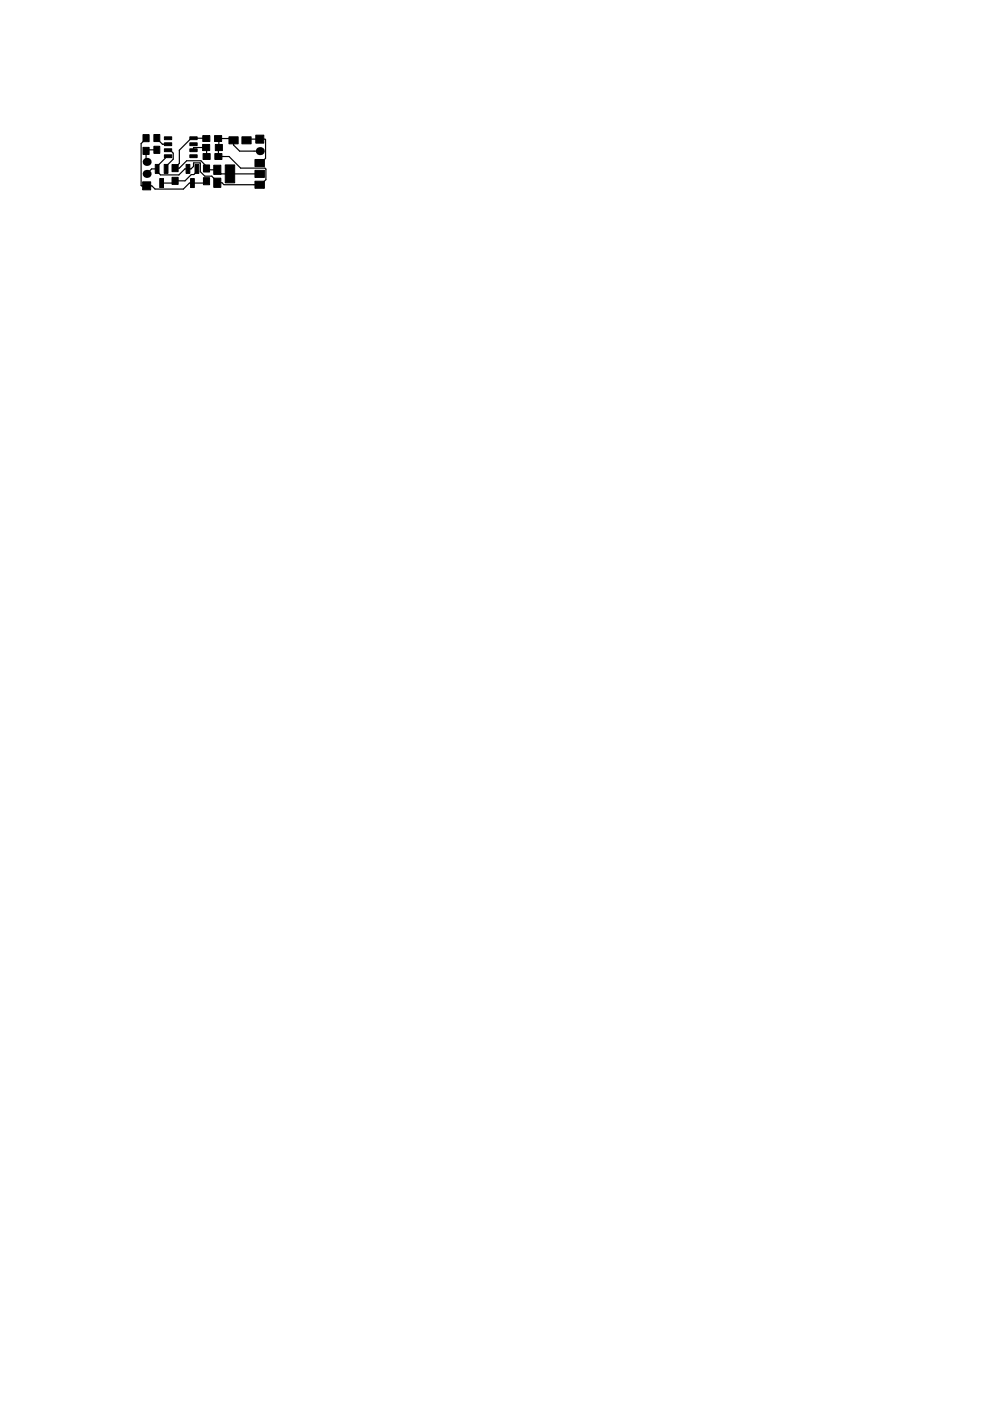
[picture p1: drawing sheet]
<svg xmlns="http://www.w3.org/2000/svg" width="210mm" height="297mm" viewBox="0 0 210 297" stroke-linecap="round" stroke-linejoin="round" font-family="sans-serif">
<g fill="#000" stroke="#000" stroke-width=".21">
<path d="M30.3 28.5h1.3v1.5h-1.3zM30.3 31.2h1.3v1.5h-1.3zM30.3 38.6h1.7v1.7h-1.7zM32.9 34.9h.8v1.9h-.8zM33.9 37.9h.8v1.9h-.8zM32.6 28.5h1.3v1.5h-1.3zM32.6 31h1.3v1.5h-1.3zM34.8 34.9h.8v1.9h-.8zM34.9 29h1.5v.6h-1.5zM34.9 30.3h1.5v.6h-1.5zM34.9 31.6h1.5v.5h-1.5zM34.9 32.8h1.5v.6h-1.5z"/>
<path d="M36.5 37.6h1.3v1.5h-1.3zM36.5 34.9h1.3v1.5h-1.3zM39.5 34.9h.8v1.9h-.8zM40.3 32.8h1.5v.6h-1.5zM40.3 31.6h1.5v.5h-1.5zM40.3 30.3h1.5v.6h-1.5zM40.3 29h1.5v.6h-1.5zM40.4 37.9h.8v1.9h-.8zM41.4 34.9h.8v1.9h-.8zM43 30.6h1.5v1.3h-1.5zM43.1 32.6h1.5v1.2h-1.5zM43.2 35h1.3v1.5h-1.3z"/>
<path d="M43.2 37.7h1.3v1.5h-1.3zM43 28.7h1.5v1.3h-1.5zM45.4 35h1.5v2h-1.5zM45.4 37.8h1.5v1.9h-1.5zM45.6 32.6h1.5v1.2h-1.5zM45.7 30.6h1.5v1.3h-1.5zM45.5 28.7h1.5v1.3h-1.5zM47.8 35h2v3.8h-2zM48.6 29h1.9v1.5h-1.9zM51.3 29h2v1.5h-2zM54.3 28.6h1.7v1.8h-1.7zM54.1 36.1h2v1.5h-2z"/>
<path d="M54.1 33.8h2v1.5h-2zM54.1 38.4h2v1.5h-2z"/>
</g>
<g fill="#000">
<circle cx="31.1" cy="36.9" r=".85"/>
<circle cx="31.1" cy="34.3" r=".85"/>
<circle cx="55.1" cy="32" r=".85"/>
</g>
<g fill="none" stroke="#000" stroke-width=".25">
<path d="M31 29.3l-1.1 1.1 .1 9h2.2l.7 .7h6l1.3-1.3h3.2l.4-.4M33.3 29.3l1.2 1.3h1.2M33.3 31.8h-2.1l-.2 .2v2.2l.1 .1M33.3 35.8h-1.1l-1.1 1.1M35.2 31.9h.9l.7 .6v1.2l-1.6 1.6v.5M41.1 31.3v.6M41.1 31.3h2.6l.1 1.9M41.1 31.3h.1M41.8 35.8v.6l-.7 .6h-.5l-1.4 1.3h-2.1l-.4 .5h-2.4M43.7 33.3l.1 .1M43.7 31.4l-.5 .5M43.8 29.4l-3.2-.1-2.6 2.5v2.8l-.9 1h.9l1.6-1.5h3l1.2 1.2v.4l.3 .3h2l.9 .9h8.1"/>
<path d="M52.3 29.8l.3-.3h3.6l.1 .1v4l-1 1h-.5M55.1 32h-4.3l-1.2-1.2v-1l-.4-.4h-2.9l.1 .1-.1 3.7h2.3l2.5 2.4h5.1l.2 .3v2.2l-1.1 1.1h-7.8l-.4-.5h-1v-.2l-1.2-1.2h-1.4l-1-.9-.1-1.9h-1.3v.8l-.6 .5h-1.3l-1.2 1.3h-3.9l-.8-.7v-1.1l2.2-2.2h.2"/>
</g>
</svg>
